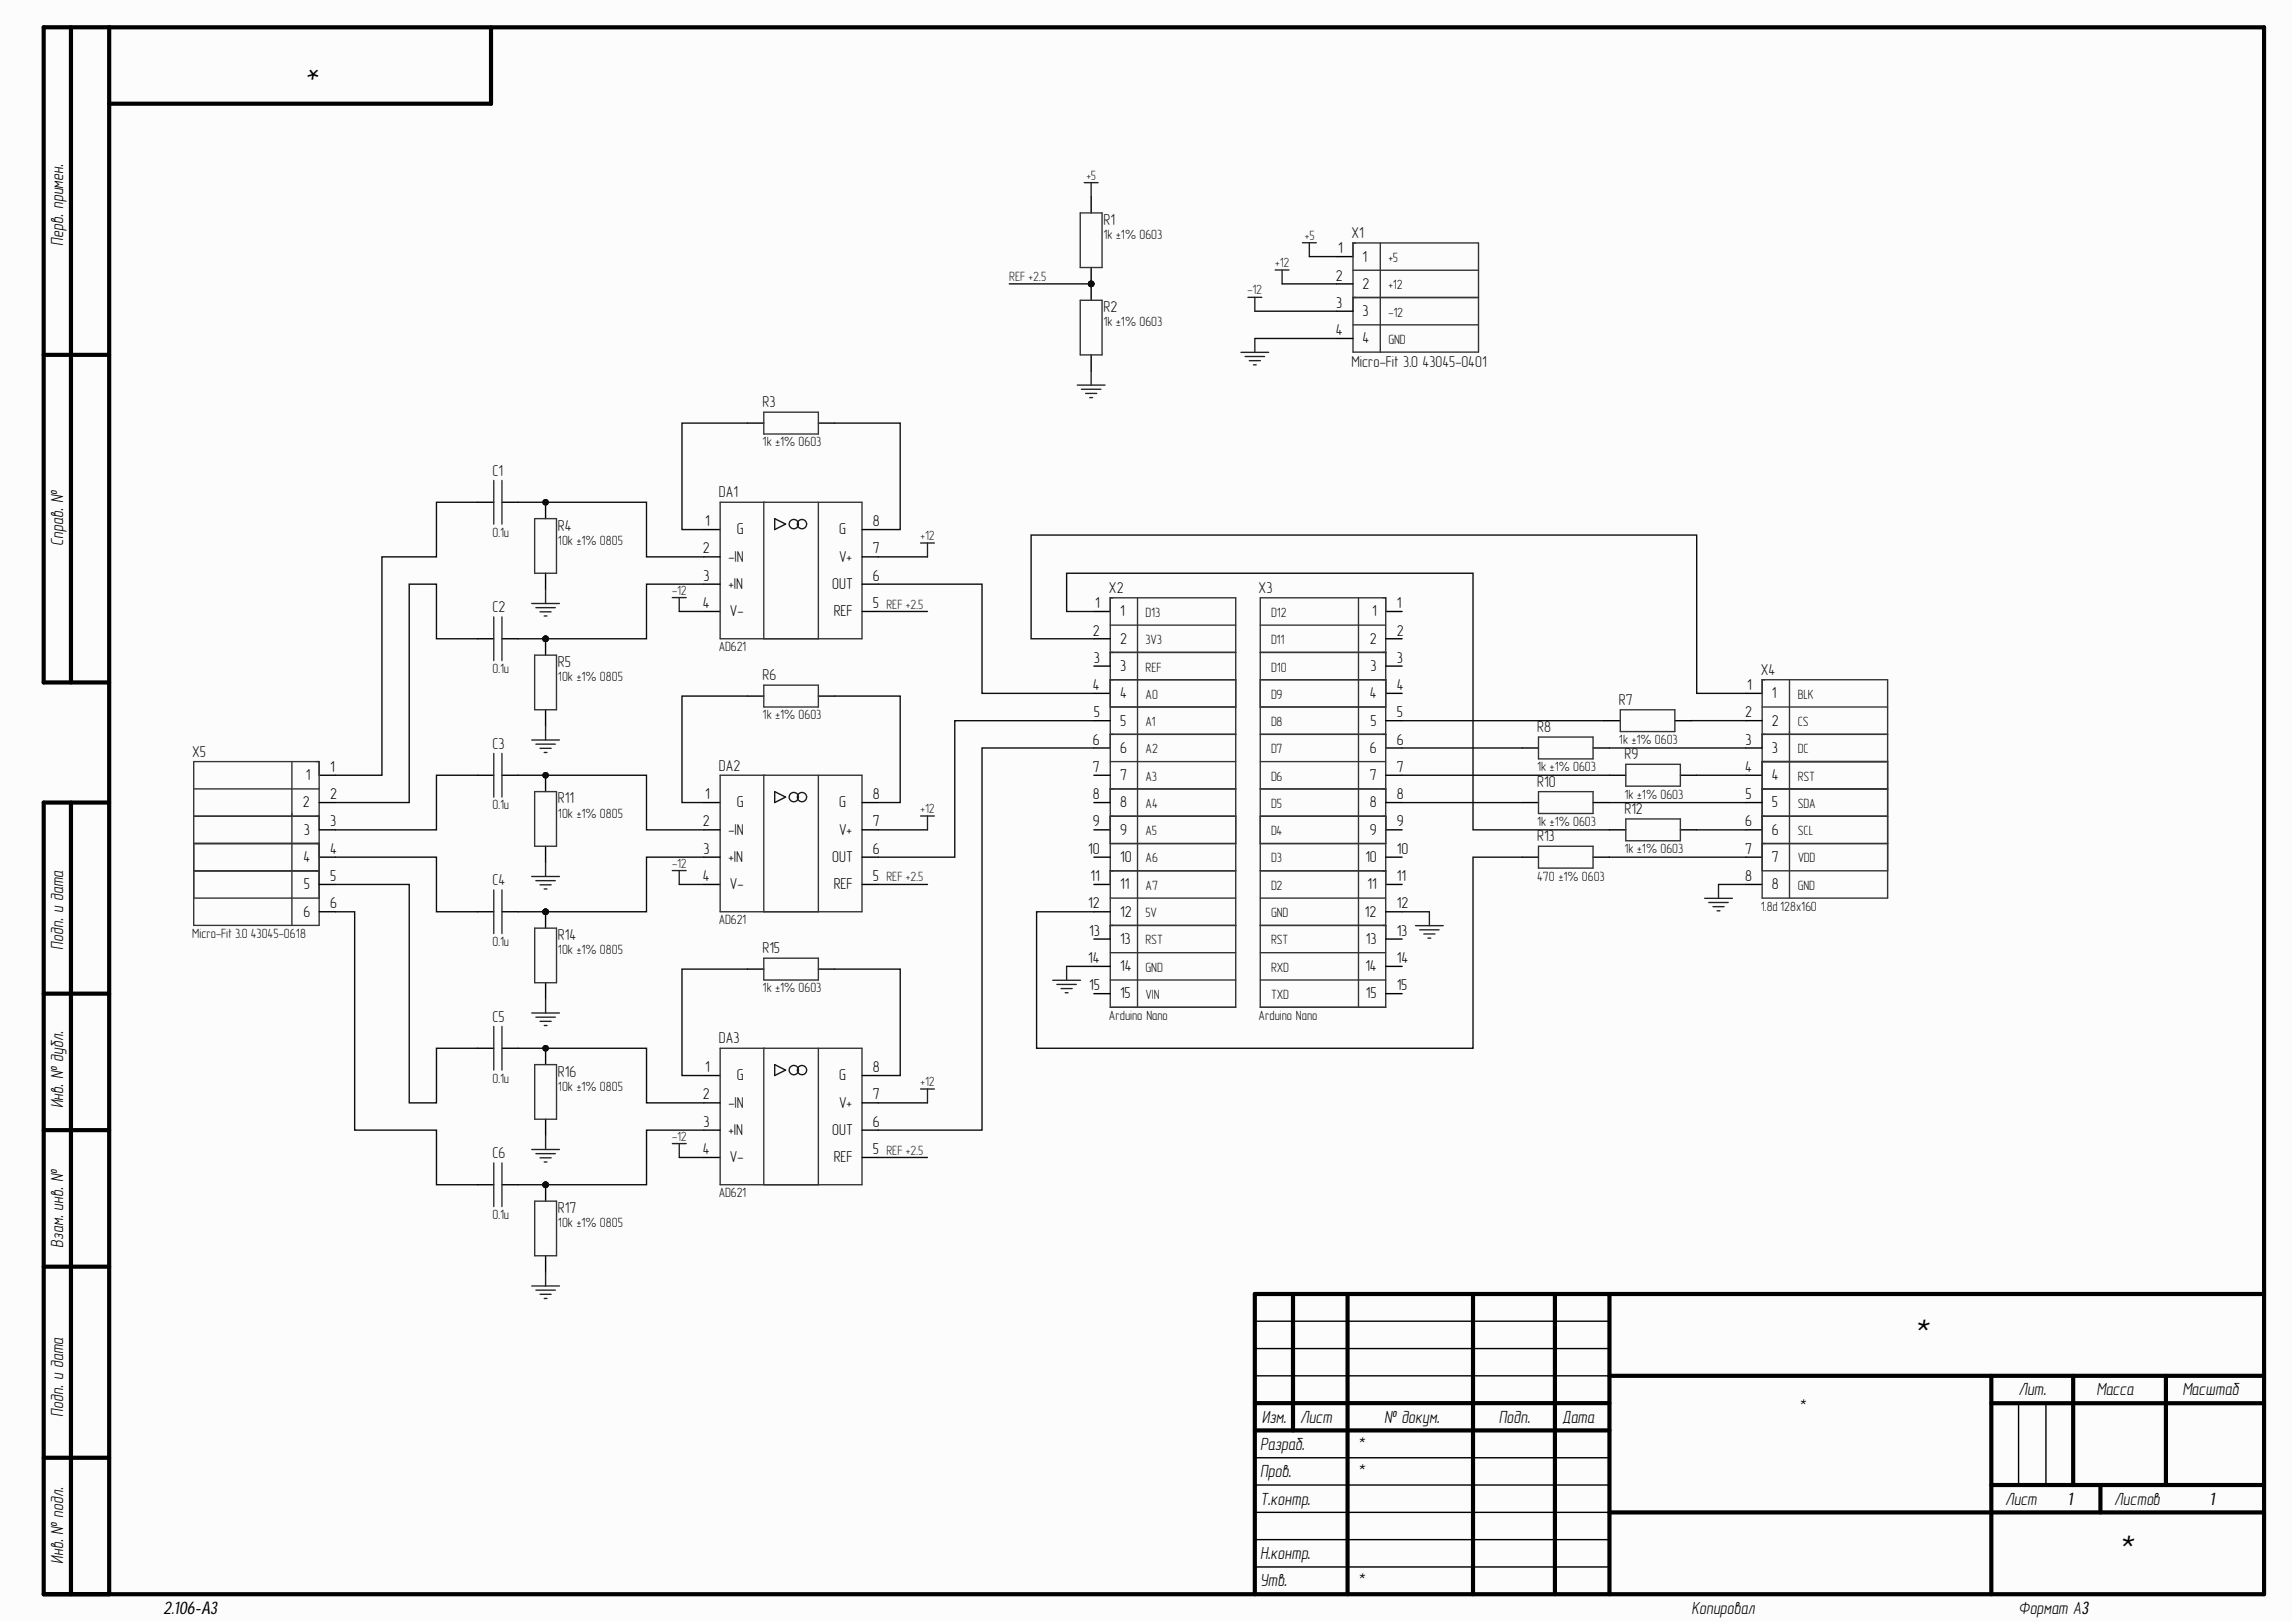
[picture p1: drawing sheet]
<svg xmlns="http://www.w3.org/2000/svg" width="420mm" height="297mm" viewBox="0 0 420 297" stroke-linecap="round" stroke-linejoin="round" font-family="sans-serif">
<defs><g id="words">
<g font-size="7">
<text x="350.1" y="246.6">*</text>
<text x="387.6" y="286.1">*</text>
</g>
<text font-size="6.6" x="59.4" y="9.9" transform="rotate(-180 59.4 9.9)">*</text>
<g font-size="3.3">
<text x="369.5" y="255.4">Лит.</text>
<text x="383.8" y="255.4">Масса</text>
<text x="399.6" y="255.4">Масштаб</text>
<text x="231" y="260.4">Изм.</text>
<text x="238" y="260.4">Лист</text>
<text x="253.4" y="260.4">№ докум.</text>
<text x="274.4" y="260.4">Подп.</text>
<text x="286" y="260.4">Дата</text>
<text x="329.2" y="258.4">*</text>
<text x="230.7" y="265.4">Разраб.</text>
<text x="248.4" y="265.4">*</text>
<text x="230.7" y="270.4">Пров.</text>
<text x="230.7" y="275.4">Т.контр.</text>
<text x="248.4" y="270.4">*</text>
<text x="367.1" y="275.4">Лист</text>
<text x="378.6" y="275.4">1</text>
<text x="387" y="275.4">Листов</text>
<text x="404.6" y="275.4">1</text>
<text x="230.7" y="285.3">Н.контр.</text>
<text x="230.7" y="290.3">Утв.</text>
<text x="248.4" y="290.3">*</text>
<text x="29.9" y="295.3">2.106-A3</text>
<text x="309.7" y="295.3">Копировал</text>
<text x="369.5" y="295.3">Формат А3</text>
</g>
<g font-size="3.2">
<text x="11.6" y="45" transform="rotate(-90 11.6 45)">Перв. примен.</text>
<text x="11.6" y="99.9" transform="rotate(-90 11.6 99.9)">Справ. №</text>
<text x="11.6" y="173.8" transform="rotate(-90 11.6 173.8)">Подп. и дата</text>
<text x="11.6" y="202.9" transform="rotate(-90 11.6 202.9)">Инв. № дубл.</text>
<text x="11.6" y="228.3" transform="rotate(-90 11.6 228.3)">Взам. инв. №</text>
<text x="11.6" y="259.3" transform="rotate(-90 11.6 259.3)">Подп. и дата</text>
<text x="11.6" y="286.3" transform="rotate(-90 11.6 286.3)">Инв. № подл.</text>
</g>
<g font-size="2.9" fill="#0e0e0e">
<text x="202" y="41.1">R1</text>
<text x="247.4" y="43.6">X1</text>
<text x="202" y="57.1">R2</text>
<text x="247.4" y="67.1">Micro-Fit 3.0 43045-0401</text>
<text x="139.6" y="74.5">R3</text>
<text x="90.1" y="87">C1</text>
<text x="131.6" y="91">DA1</text>
<text x="102.2" y="97.1">R4</text>
<text x="90.1" y="112">C2</text>
<text x="203" y="108.5">X2</text>
<text x="230.4" y="108.5">X3</text>
<text x="102.2" y="122.1">R5</text>
<text x="139.6" y="124.5">R6</text>
<text x="322.4" y="123.5">X4</text>
<text x="296.4" y="129">R7</text>
<text x="90.1" y="137">C3</text>
<text x="281.4" y="134">R8</text>
<text x="35.2" y="138.5">X5</text>
<text x="131.6" y="141">DA2</text>
<text x="281.4" y="144">R10</text>
<text x="297.4" y="139">R9</text>
<text x="102.2" y="147">R11</text>
<text x="297.4" y="149">R12</text>
<text x="281.4" y="154">R13</text>
<text x="90.1" y="162">C4</text>
<text x="102.2" y="172.1">R14</text>
<text x="139.6" y="174.4">R15</text>
<text x="90.1" y="187">C5</text>
<text x="131.6" y="190.9">DA3</text>
<text x="102.2" y="197">R16</text>
<text x="90.1" y="211.9">C6</text>
<text x="102.2" y="222">R17</text>
</g>
<g font-size="2.9">
<text x="245" y="46.4">1</text>
<text x="249.5" y="47.9">1</text>
<text x="244.6" y="51.3">2</text>
<text x="249.5" y="52.9">2</text>
<text x="244.6" y="56.3">3</text>
<text x="249.5" y="57.9">3</text>
<text x="244.6" y="61.3">4</text>
<text x="249.5" y="62.8">4</text>
<text x="128.7" y="101.3">2</text>
<text x="129.1" y="96.3">1</text>
<text x="134.9" y="97.8">G</text>
<text x="153.7" y="97.8">G</text>
<text x="159.8" y="101.3">7</text>
<text x="159.8" y="96.3">8</text>
<text x="128.8" y="106.2">3</text>
<text x="133.4" y="102.8">-IN</text>
<text x="133.4" y="107.8">+IN</text>
<text x="152.4" y="107.8">OUT</text>
<text x="153.7" y="102.8">V+</text>
<text x="159.8" y="106.2">6</text>
<text x="128.7" y="111.2">4</text>
<text x="133.6" y="112.8">V-</text>
<text x="152.6" y="112.8">REF</text>
<text x="159.8" y="111.2">5</text>
<text x="200.5" y="111.2">1</text>
<text x="205.1" y="112.8">1</text>
<text x="251.2" y="112.8">1</text>
<text x="255.7" y="111.2">1</text>
<text x="200.1" y="116.3">2</text>
<text x="205.1" y="117.8">2</text>
<text x="250.8" y="117.8">2</text>
<text x="255.7" y="116.3">2</text>
<text x="200.2" y="121.3">3</text>
<text x="205.1" y="122.8">3</text>
<text x="250.9" y="122.8">3</text>
<text x="255.7" y="121.3">3</text>
<text x="200.1" y="126.3">4</text>
<text x="200.2" y="131.3">5</text>
<text x="205.1" y="127.8">4</text>
<text x="250.8" y="127.8">4</text>
<text x="255.7" y="126.3">4</text>
<text x="255.7" y="131.3">5</text>
<text x="319.5" y="131.3">2</text>
<text x="319.9" y="126.3">1</text>
<text x="324.4" y="127.8">1</text>
<text x="200.1" y="136.3">6</text>
<text x="205.1" y="132.8">5</text>
<text x="205.1" y="137.8">6</text>
<text x="250.8" y="137.8">6</text>
<text x="250.9" y="132.8">5</text>
<text x="255.7" y="136.3">6</text>
<text x="319.6" y="136.3">3</text>
<text x="324.4" y="132.8">2</text>
<text x="324.4" y="137.8">3</text>
<text x="56" y="142.8">1</text>
<text x="60.5" y="141.3">1</text>
<text x="200.1" y="141.3">7</text>
<text x="205.1" y="142.8">7</text>
<text x="250.8" y="142.8">7</text>
<text x="255.7" y="141.3">7</text>
<text x="319.5" y="141.3">4</text>
<text x="324.4" y="142.8">4</text>
<text x="55.5" y="147.8">2</text>
<text x="60.5" y="146.3">2</text>
<text x="129.1" y="146.3">1</text>
<text x="134.9" y="147.8">G</text>
<text x="153.7" y="147.8">G</text>
<text x="159.8" y="146.3">8</text>
<text x="200.1" y="146.3">8</text>
<text x="205.1" y="147.8">8</text>
<text x="250.8" y="147.8">8</text>
<text x="255.7" y="146.3">8</text>
<text x="319.6" y="146.3">5</text>
<text x="324.4" y="147.8">5</text>
<text x="55.6" y="152.8">3</text>
<text x="60.5" y="151.3">3</text>
<text x="128.7" y="151.3">2</text>
<text x="133.4" y="152.8">-IN</text>
<text x="153.7" y="152.8">V+</text>
<text x="159.8" y="151.3">7</text>
<text x="200.1" y="151.3">9</text>
<text x="205.1" y="152.8">9</text>
<text x="250.8" y="152.8">9</text>
<text x="255.7" y="151.3">9</text>
<text x="319.5" y="151.3">6</text>
<text x="324.4" y="152.8">6</text>
<text x="55.6" y="157.8">4</text>
<text x="60.5" y="156.2">4</text>
<text x="60.5" y="161.2">5</text>
<text x="128.7" y="161.2">4</text>
<text x="128.8" y="156.2">3</text>
<text x="133.4" y="157.8">+IN</text>
<text x="152.4" y="157.8">OUT</text>
<text x="159.8" y="161.2">5</text>
<text x="159.8" y="156.2">6</text>
<text x="199.2" y="156.2">10</text>
<text x="199.7" y="161.2">11</text>
<text x="205.1" y="157.8">10</text>
<text x="250" y="157.8">10</text>
<text x="255.7" y="156.2">10</text>
<text x="255.7" y="161.2">11</text>
<text x="319.5" y="161.2">8</text>
<text x="319.5" y="156.2">7</text>
<text x="324.4" y="157.8">7</text>
<text x="55.6" y="167.8">6</text>
<text x="55.6" y="162.8">5</text>
<text x="60.5" y="166.2">6</text>
<text x="133.6" y="162.8">V-</text>
<text x="152.6" y="162.8">REF</text>
<text x="199.2" y="166.2">12</text>
<text x="205.1" y="162.8">11</text>
<text x="205.1" y="167.8">12</text>
<text x="249.9" y="167.8">12</text>
<text x="250.4" y="162.8">11</text>
<text x="255.7" y="166.2">12</text>
<text x="324.4" y="162.8">8</text>
<text x="199.4" y="171.2">13</text>
<text x="205.1" y="172.7">13</text>
<text x="250.1" y="172.7">13</text>
<text x="255.7" y="171.2">13</text>
<text x="199.2" y="176.2">14</text>
<text x="205.1" y="177.7">14</text>
<text x="250" y="177.7">14</text>
<text x="255.7" y="176.2">14</text>
<text x="199.4" y="181.2">15</text>
<text x="205.1" y="182.7">15</text>
<text x="250.1" y="182.7">15</text>
<text x="255.7" y="181.2">15</text>
<text x="129.1" y="196.2">1</text>
<text x="134.9" y="197.7">G</text>
<text x="153.7" y="197.7">G</text>
<text x="159.8" y="196.2">8</text>
<text x="128.7" y="201.2">2</text>
<text x="133.4" y="202.8">-IN</text>
<text x="153.7" y="202.8">V+</text>
<text x="159.8" y="201.2">7</text>
<text x="128.8" y="206.2">3</text>
<text x="133.4" y="207.8">+IN</text>
<text x="152.4" y="207.8">OUT</text>
<text x="159.8" y="206.2">6</text>
<text x="128.7" y="211.2">4</text>
<text x="133.6" y="212.8">V-</text>
<text x="152.6" y="212.8">REF</text>
<text x="159.8" y="211.2">5</text>
</g>
<g font-size="2.5" fill="#262626">
<text x="198.9" y="32.9">+5</text>
<text x="238.9" y="43.9">+5</text>
<text x="184.8" y="51.4">REF +2.5</text>
<text x="228.4" y="53.9">-12</text>
<text x="233.5" y="48.9">+12</text>
<text x="168.5" y="98.9">+12</text>
<text x="123" y="108.9">-12</text>
<text x="162.3" y="111.4">REF +2.5</text>
<text x="168.5" y="148.8">+12</text>
<text x="123" y="158.8">-12</text>
<text x="162.3" y="161.3">REF +2.5</text>
<text x="168.5" y="198.8">+12</text>
<text x="123" y="208.8">-12</text>
<text x="162.3" y="211.3">REF +2.5</text>
</g>
<g font-size="2.5" fill="#0e0e0e">
<text x="202" y="43.8">1k ±1% 0603</text>
<text x="254.2" y="48">+5</text>
<text x="254.2" y="52.9">+12</text>
<text x="202" y="59.7">1k ±1% 0603</text>
<text x="254.2" y="57.9">-12</text>
<text x="254.2" y="62.9">GND</text>
<text x="139.6" y="81.7">1k ±1% 0603</text>
<text x="90.1" y="98.2">0.1u</text>
<text x="102.2" y="99.7">10k ±1% 0805</text>
<text x="209.7" y="112.8">D13</text>
<text x="232.7" y="112.8">D12</text>
<text x="131.6" y="119.2">AD621</text>
<text x="209.7" y="117.9">3V3</text>
<text x="232.7" y="117.9">D11</text>
<text x="90.1" y="123.2">0.1u</text>
<text x="102.2" y="124.7">10k ±1% 0805</text>
<text x="209.7" y="122.9">REF</text>
<text x="232.7" y="122.9">D10</text>
<text x="139.6" y="131.6">1k ±1% 0603</text>
<text x="209.7" y="127.9">A0</text>
<text x="232.7" y="127.9">D9</text>
<text x="329.1" y="127.9">BLK</text>
<text x="209.7" y="132.9">A1</text>
<text x="209.7" y="137.9">A2</text>
<text x="232.7" y="132.9">D8</text>
<text x="232.7" y="137.9">D7</text>
<text x="296.4" y="136.2">1k ±1% 0603</text>
<text x="329.1" y="132.9">CS</text>
<text x="329.1" y="137.9">DC</text>
<text x="209.7" y="142.9">A3</text>
<text x="232.7" y="142.9">D6</text>
<text x="281.4" y="141.2">1k ±1% 0603</text>
<text x="329.1" y="142.9">RST</text>
<text x="90.1" y="148.1">0.1u</text>
<text x="102.2" y="149.7">10k ±1% 0805</text>
<text x="209.7" y="147.9">A4</text>
<text x="232.7" y="147.9">D5</text>
<text x="297.4" y="146.2">1k ±1% 0603</text>
<text x="329.1" y="147.9">SDA</text>
<text x="209.7" y="152.9">A5</text>
<text x="232.7" y="152.9">D4</text>
<text x="281.4" y="151.2">1k ±1% 0603</text>
<text x="329.1" y="152.9">SCL</text>
<text x="209.7" y="157.9">A6</text>
<text x="232.7" y="157.9">D3</text>
<text x="281.4" y="161.2">470 ±1% 0603</text>
<text x="297.4" y="156.2">1k ±1% 0603</text>
<text x="329.1" y="157.9">VDD</text>
<text x="209.7" y="162.8">A7</text>
<text x="209.7" y="167.8">5V</text>
<text x="232.7" y="162.8">D2</text>
<text x="232.7" y="167.8">GND</text>
<text x="322.4" y="166.7">1.8d 128x160</text>
<text x="329.1" y="162.8">GND</text>
<text x="35.2" y="171.6">Micro-Fit 3.0 43045-0618</text>
<text x="90.1" y="173.2">0.1u</text>
<text x="131.6" y="169.1">AD621</text>
<text x="209.7" y="172.8">RST</text>
<text x="232.7" y="172.8">RST</text>
<text x="102.2" y="174.7">10k ±1% 0805</text>
<text x="209.7" y="177.8">GND</text>
<text x="232.7" y="177.8">RXD</text>
<text x="139.6" y="181.6">1k ±1% 0603</text>
<text x="209.7" y="182.8">VIN</text>
<text x="232.7" y="182.8">TXD</text>
<text x="203" y="186.6">Arduino Nano</text>
<text x="230.4" y="186.6">Arduino Nano</text>
<text x="90.1" y="198.1">0.1u</text>
<text x="102.2" y="199.6">10k ±1% 0805</text>
<text x="131.6" y="219.1">AD621</text>
<text x="90.1" y="223.1">0.1u</text>
<text x="102.2" y="224.6">10k ±1% 0805</text>
</g>
</g></defs>
<g fill="#fcfcfc">
<path d="M0 0h419.5v296.8h-419.5z" fill-rule="evenodd"/>
<path d="M0 0h419.5v296.8h-419.5z" fill-rule="evenodd"/>
</g>
<g fill="none" stroke="#000" stroke-width=".76">
<path d="M13 5v119.9M20 5v286.8M89.9 5v14h-69.9M8 64.9h12M20 124.9h-12v-119.9h406.5v286.8h-406.5v-144.9h12M13 146.9v144.9M8 181.9h12M8 206.8h12M8 231.8h12M236.7 236.8v25M246.7 236.8v55M269.7 236.8v55"/>
<path d="M284.7 236.8v55M294.7 236.8v55M414.5 236.8h-184.8v55M229.7 256.8h65M294.7 251.8h119.8M364.6 256.8h49.9M364.6 251.8v40M379.6 251.8v20M396.5 251.8v20M8 266.8h12M229.7 261.8h65M294.7 276.8h119.8"/>
<path d="M364.6 271.8h49.9M384.6 271.8v5"/>
</g>
<g fill="none" stroke="#000" stroke-width=".25">
<path d="M136.8 77.4h3M149.8 77.4h3M87.4 91.9h3M91.9 91.9h3M99.9 91.9v3M87.4 116.9h3M91.9 116.9h3M99.9 104.9v3M200.3 111.9h3M200.3 116.9h3M253.7 111.9h3M253.7 116.9h3"/>
<path d="M200.3 121.9h3M200.3 126.9h3M200.3 131.9h3M200.3 136.9h3M253.7 121.9h3M253.7 126.9h3M253.7 131.9h3M253.7 136.9h3M200.3 141.9h3M200.3 146.9h3M200.3 151.9h3M200.3 156.9h3"/>
<path d="M253.7 141.9h3M253.7 146.9h3M253.7 151.9h3M253.7 156.9h3M200.3 161.9h3M200.3 166.9h3M200.3 171.9h3M200.3 176.9h3M253.7 161.9h3M253.7 166.9h3M253.7 171.9h3M253.7 176.9h3"/>
<path d="M200.3 181.9h3M253.7 181.9h3M229.7 251.8h65M229.7 246.8h65M229.7 241.8h65M369.6 256.8v15M374.6 256.8v15M229.7 276.8h65M229.7 271.8h65M229.7 266.8h65M229.7 286.8h65M229.7 281.8h65"/>
</g>
<g fill="none" stroke="#353535" stroke-width=".25">
<path d="M203.3 109.4h22.9v75h-22.9zM203.3 119.4h22.9M203.3 114.4h22.9M208.3 109.4v75M230.7 109.4h23v75h-23zM230.7 119.4h23M230.7 114.4h23M248.7 109.4v75M203.3 129.4h22.9M203.3 124.4h22.9M203.3 134.4h22.9M203.3 139.4h22.9"/>
<path d="M230.7 129.4h23M230.7 124.4h23M230.7 134.4h23M230.7 139.4h23M203.3 144.4h22.9M203.3 154.4h22.9M203.3 149.4h22.9M203.3 159.4h22.9M230.7 144.4h23M230.7 154.4h23M230.7 149.4h23M230.7 159.4h23"/>
<path d="M203.3 169.4h22.9M203.3 164.4h22.9M203.3 174.4h22.9M203.3 179.4h22.9M230.7 169.4h23M230.7 164.4h23M230.7 174.4h23M230.7 179.4h23"/>
</g>
<path d="M139.8 75.4h10v4h-10zM90.4 87.9v8M91.9 87.9v8M97.9 94.9h4v10h-4zM90.4 112.9v8M91.9 112.9v8" fill="none" stroke="#343434" stroke-width=".25"/>
<circle cx="99.9" cy="116.9" r=".51" fill="#0e0e0e"/>
<circle cx="99.9" cy="116.9" r=".51" fill="none" stroke="#0e0e0e" stroke-width=".18"/>
<path d="M99.9 116.9v3M99.9 129.9v3" fill="none" stroke="#000" stroke-width=".25"/>
<circle cx="99.9" cy="116.9" r=".51" fill="#0e0e0e"/>
<circle cx="99.9" cy="116.9" r=".51" fill="none" stroke="#0e0e0e" stroke-width=".18"/>
<path d="M97.9 119.9h4v10h-4zM90.4 137.9v8M91.9 137.9v8M139.8 125.4h10v4h-10zM97.9 144.9h4v10h-4zM90.4 162.9v8M91.9 162.9v8" fill="none" stroke="#343434" stroke-width=".25"/>
<g fill="none" stroke="#000" stroke-width=".25">
<path d="M136.8 127.4h3M149.8 127.4h3M58.4 141.9h3M58.4 146.9h3M58.4 151.9h3M58.4 156.9h3M87.4 141.9h3M91.9 141.9h3M99.9 141.9v3M99.9 154.9v3M58.4 166.9h3M58.4 161.9h3"/>
<path d="M87.4 166.9h3M91.9 166.9h3"/>
</g>
<path d="M35.5 139.4h22.9v30h-22.9zM53.4 139.4v30M35.5 149.4h22.9M35.5 144.4h22.9M35.5 159.4h22.9M35.5 154.4h22.9M35.5 164.4h22.9" fill="none" stroke="#353535" stroke-width=".25"/>
<circle cx="99.9" cy="166.9" r=".51" fill="#0e0e0e"/>
<circle cx="99.9" cy="166.9" r=".51" fill="none" stroke="#0e0e0e" stroke-width=".18"/>
<path d="M99.9 166.9v3M99.9 179.9v3" fill="none" stroke="#000" stroke-width=".25"/>
<circle cx="99.9" cy="166.9" r=".51" fill="#0e0e0e"/>
<circle cx="99.9" cy="166.9" r=".51" fill="none" stroke="#0e0e0e" stroke-width=".18"/>
<path d="M97.9 169.9h4v10h-4zM139.8 175.4h10v4h-10zM90.4 187.9v7.9M91.9 187.9v7.9M97.9 194.8h4v10h-4zM90.4 212.8v8M91.9 212.8v8" fill="none" stroke="#343434" stroke-width=".25"/>
<path d="M136.8 177.4h3M149.8 177.4h3M87.4 191.9h3M91.9 191.9h3M99.9 191.9v2.9M87.4 216.8h3M91.9 216.8h3M99.9 204.8v3" fill="none" stroke="#000" stroke-width=".25"/>
<circle cx="99.9" cy="216.8" r=".51" fill="#0e0e0e"/>
<circle cx="99.9" cy="216.8" r=".51" fill="none" stroke="#0e0e0e" stroke-width=".18"/>
<path d="M99.9 216.8v3M99.9 229.8v3" fill="none" stroke="#000" stroke-width=".25"/>
<circle cx="99.9" cy="216.8" r=".51" fill="#0e0e0e"/>
<circle cx="99.9" cy="216.8" r=".51" fill="none" stroke="#0e0e0e" stroke-width=".18"/>
<path d="M281.7 134.9h10v4h-10zM296.6 129.9h10v4h-10zM297.7 139.9h9.9v4h-9.9zM97.9 219.8h4v10h-4z" fill="none" stroke="#343434" stroke-width=".25"/>
<g fill="none" stroke="#000" stroke-width=".25">
<path d="M128.9 96.9h2.9M157.8 96.9h3M128.9 111.9h2.9M128.9 101.9h2.9M128.9 106.9h2.9M157.8 111.9h3M157.8 101.9h3M157.8 106.9h3M278.7 136.9h3M291.7 136.9h3M293.7 131.9h2.9M306.6 131.9h3"/>
<path d="M319.6 126.9h3M319.6 131.9h3M319.6 136.9h3M128.9 151.9h2.9M128.9 146.9h2.9M128.9 156.9h2.9M157.8 151.9h3M157.8 146.9h3M157.8 156.9h3M294.7 141.9h3M307.6 141.9h3M319.6 141.9h3"/>
<path d="M319.6 151.9h3M319.6 146.9h3M319.6 156.9h3M128.9 161.9h2.9M157.8 161.9h3M319.6 161.9h3M128.9 196.8h2.9M157.8 196.8h3M128.9 211.8h2.9M128.9 201.8h2.9M128.9 206.8h2.9M157.8 211.8h3"/>
<path d="M157.8 201.8h3M157.8 206.8h3"/>
</g>
<g fill="none" stroke="#353535" stroke-width=".25">
<path d="M131.8 91.9h26v25h-26zM139.8 91.9h.1M139.8 91.9v25M149.8 91.9v25M322.6 124.4h23v40h-23zM322.6 134.4h23M322.6 129.4h23M322.6 139.4h23M327.6 124.4v40M131.8 141.9h26v25h-26zM139.8 141.9h.1M139.8 141.9v25"/>
<path d="M149.8 141.9v25M322.6 144.4h23M322.6 154.4h23M322.6 149.4h23M322.6 159.4h23M131.8 191.9h26v24.9h-26zM139.8 191.9h.1M139.8 191.9v24.9M149.8 191.9v24.9"/>
</g>
<path d="M141.8 94.9l2 1-2 1zM141.8 144.9l2 1-2 1zM141.8 194.8l2 1-2 1z" fill="none" stroke="#151515" stroke-width=".25"/>
<path d="M146.2 95.8a.85 .85 0 0 0-1.3-.6 .85 .85 0 0 0 0 1.5 .85 .85 0 0 0 1.3-.8M147.7 95.8a.85 .85 0 0 0-1.4-.6 .85 .85 0 0 0 .2 1.5 .85 .85 0 0 0 1.2-.9M146.2 145.8a.85 .85 0 0 0-1.3-.6 .85 .85 0 0 0 0 1.4 .85 .85 0 0 0 1.3-.7M147.7 145.7a.85 .85 0 0 0-1.4-.5 .85 .85 0 0 0 .2 1.4 .85 .85 0 0 0 1.2-.8M146.2 195.7a.85 .85 0 0 0-1.4-.5 .85 .85 0 0 0 .2 1.5 .85 .85 0 0 0 1.2-.9M147.7 195.7a.85 .85 0 0 0-1.4-.4 .85 .85 0 0 0 .3 1.4 .85 .85 0 0 0 1.1-.9" fill="none" stroke="#1c1c1c" stroke-width=".25"/>
<path d="M168.5 99.4h2.6M169.8 99.4v2.5M123.1 109.4h2.5M124.4 109.4v2.5M123.1 159.3h2.5M124.4 159.3v2.6M168.5 149.3h2.6M169.8 149.3v2.6M168.5 199.3h2.6M169.8 199.3v2.5M123.1 209.3h2.5M124.4 209.3v2.5" fill="none" stroke="#262626" stroke-width=".25"/>
<circle cx="199.8" cy="52" r=".51" fill="#0e0e0e"/>
<circle cx="199.8" cy="52" r=".51" fill="none" stroke="#0e0e0e" stroke-width=".18"/>
<path d="M199.8 49v3" fill="none" stroke="#000" stroke-width=".25"/>
<circle cx="199.8" cy="52" r=".51" fill="#0e0e0e"/>
<circle cx="199.8" cy="52" r=".51" fill="none" stroke="#0e0e0e" stroke-width=".18"/>
<path d="M199.8 36v3" fill="none" stroke="#000" stroke-width=".25"/>
<path d="M197.8 39h4v10h-4z" fill="none" stroke="#343434" stroke-width=".25"/>
<circle cx="199.8" cy="52" r=".51" fill="#0e0e0e"/>
<circle cx="199.8" cy="52" r=".51" fill="none" stroke="#0e0e0e" stroke-width=".18"/>
<path d="M199.8 52v3M199.8 65v2.9" fill="none" stroke="#000" stroke-width=".25"/>
<circle cx="199.8" cy="52" r=".51" fill="#0e0e0e"/>
<circle cx="199.8" cy="52" r=".51" fill="none" stroke="#0e0e0e" stroke-width=".18"/>
<path d="M197.8 55h4v10h-4zM281.7 144.9h10v4h-10zM281.7 154.9h10v4h-10zM297.7 149.9h9.9v4h-9.9z" fill="none" stroke="#343434" stroke-width=".25"/>
<g fill="none" stroke="#262626" stroke-width=".25">
<path d="M198.5 33.4h2.5M199.8 33.4v2.6M197.2 70.5h5.1M198 71.2h3.5M198.8 72h2M199.5 72.8h.5M199.8 67.9v2.6M192.7 179.4h5.1M195.3 176.9v2.5M259.2 169.4h5M259.9 170.2h3.6M260.7 170.9h2"/>
<path d="M261.4 171.7h.5M261.7 166.9v2.5M312.1 164.4h5.1M312.9 165.2h3.5M313.6 165.9h2M314.4 166.7h.5M314.6 161.9v2.5M193.5 180.2h3.6M194.3 180.9h2M195 181.7h.5"/>
</g>
<path d="M278.7 156.9h3M278.7 146.9h3M291.7 156.9h3M291.7 146.9h3M294.7 151.9h3M307.6 151.9h3" fill="none" stroke="#000" stroke-width=".25"/>
<path d="M128.9 106.9h-10.5v10h-18.5" fill="none" stroke="#0e0e0e" stroke-width=".25"/>
<circle cx="99.9" cy="116.9" r=".51" fill="#0e0e0e"/>
<circle cx="99.9" cy="116.9" r=".51" fill="none" stroke="#0e0e0e" stroke-width=".18"/>
<path d="M94.9 116.9h5" fill="none" stroke="#0e0e0e" stroke-width=".25"/>
<circle cx="99.9" cy="116.9" r=".51" fill="#0e0e0e"/>
<circle cx="99.9" cy="116.9" r=".51" fill="none" stroke="#0e0e0e" stroke-width=".18"/>
<path d="M136.8 77.4h-11.9v19.5h4M152.8 77.4h12v19.5h-4M128.9 156.9h-10.5v10h-18.5" fill="none" stroke="#0e0e0e" stroke-width=".25"/>
<circle cx="99.9" cy="166.9" r=".51" fill="#0e0e0e"/>
<circle cx="99.9" cy="166.9" r=".51" fill="none" stroke="#0e0e0e" stroke-width=".18"/>
<path d="M94.9 166.9h5" fill="none" stroke="#0e0e0e" stroke-width=".25"/>
<circle cx="99.9" cy="166.9" r=".51" fill="#0e0e0e"/>
<circle cx="99.9" cy="166.9" r=".51" fill="none" stroke="#0e0e0e" stroke-width=".18"/>
<path d="M136.8 127.4h-11.9v19.5h4M152.8 127.4h12v19.5h-4M128.9 206.8h-10.5v10h-18.5" fill="none" stroke="#0e0e0e" stroke-width=".25"/>
<circle cx="99.9" cy="216.8" r=".51" fill="#0e0e0e"/>
<circle cx="99.9" cy="216.8" r=".51" fill="none" stroke="#0e0e0e" stroke-width=".18"/>
<path d="M94.9 216.8h5" fill="none" stroke="#0e0e0e" stroke-width=".25"/>
<circle cx="99.9" cy="216.8" r=".51" fill="#0e0e0e"/>
<circle cx="99.9" cy="216.8" r=".51" fill="none" stroke="#0e0e0e" stroke-width=".18"/>
<path d="M184.8 52h15M124.4 111.9h4.5M160.8 101.9h9M160.8 151.9h9M124.4 161.9h4.5M136.8 177.4h-11.9v19.4h4M152.8 177.4h12v19.4h-4M124.4 211.8h4.5M160.8 201.8h9" fill="none" stroke="#0e0e0e" stroke-width=".25"/>
<circle cx="199.8" cy="52" r=".51" fill="#0e0e0e"/>
<circle cx="199.8" cy="52" r=".51" fill="none" stroke="#0e0e0e" stroke-width=".18"/>
<g fill="none" stroke="#0e0e0e" stroke-width=".25">
<path d="M87.4 91.9h-7.5v10h-10v40h-8.5M160.8 111.9h9M160.8 106.9h19v20h20.5M200.3 116.9h-11.5v-19h121.8v29h9M200.3 111.9h-5v-7h74.4v47h25M200.3 131.9h-25.5v25h-14M200.3 136.9h-20.5v69.9h-19M256.7 131.9h37M256.7 136.9h22M294.7 136.9h24.9M319.6 131.9h-10M61.4 156.9h18.5v10h7.5"/>
<path d="M61.4 146.9h13.5M87.4 141.9h-7.5v10h-18.5M256.7 141.9h38M256.7 146.9h22M278.7 156.9h-9v35h-79.9v-25h10.5M294.7 146.9h24.9M294.7 156.9h24.9M310.6 141.9h9M310.6 151.9h9M61.4 161.9h13.5v39.9h5v-9.9h7.5M61.4 166.9h3.5v39.9h15v10h7.5M160.8 161.9h9"/>
<path d="M195.3 176.9h5M256.7 166.9h5M314.6 161.9h5M99.9 191.9h.1M160.8 211.8h9"/>
</g>
<g fill="none" stroke="#262626" stroke-width=".25">
<path d="M97.3 110.5h5.1M98.1 111.2h3.6M98.9 112h2M99.6 112.7h.5M99.9 107.9v2.6M97.3 135.4h5.1M98.1 136.2h3.6M98.9 137h2M99.6 137.7h.5M99.9 132.9v2.5M99.9 157.9v2.5M97.3 160.4h5.1"/>
<path d="M98.1 161.2h3.6M98.9 161.9h2M99.6 162.7h.5M97.4 185.4h5M98.1 186.2h3.6M98.9 186.9h2M99.6 187.7h.5M99.9 182.9v2.5M97.4 210.4h5M98.1 211.1h3.6M98.9 211.9h2M99.6 212.7h.5"/>
<path d="M99.9 207.8v2.6M97.4 235.4h5M98.1 236.1h3.6M98.9 236.9h2M99.6 237.6h.5M99.9 232.8v2.6"/>
</g>
<circle cx="99.9" cy="191.9" r=".51" fill="#0e0e0e"/>
<circle cx="99.9" cy="191.9" r=".51" fill="none" stroke="#0e0e0e" stroke-width=".18"/>
<path d="M94.9 191.9h23.5v9.9h10.5" fill="none" stroke="#0e0e0e" stroke-width=".25"/>
<circle cx="99.9" cy="191.9" r=".51" fill="#0e0e0e"/>
<circle cx="99.9" cy="191.9" r=".51" fill="none" stroke="#0e0e0e" stroke-width=".18"/>
<circle cx="99.9" cy="141.9" r=".51" fill="#0e0e0e"/>
<circle cx="99.9" cy="141.9" r=".51" fill="none" stroke="#0e0e0e" stroke-width=".18"/>
<path d="M94.9 141.9h23.5v10h10.5" fill="none" stroke="#0e0e0e" stroke-width=".25"/>
<circle cx="99.9" cy="141.9" r=".51" fill="#0e0e0e"/>
<circle cx="99.9" cy="141.9" r=".51" fill="none" stroke="#0e0e0e" stroke-width=".18"/>
<circle cx="99.9" cy="91.9" r=".51" fill="#0e0e0e"/>
<circle cx="99.9" cy="91.9" r=".51" fill="none" stroke="#0e0e0e" stroke-width=".18"/>
<path d="M244.7 47h3M244.7 52h3M244.7 57h3M244.7 61.9h3" fill="none" stroke="#000" stroke-width=".25"/>
<path d="M247.7 44.5h23v19.9h-23zM247.7 54.5h23M247.7 49.5h23M247.7 59.5h23M252.7 44.5v19.9" fill="none" stroke="#353535" stroke-width=".25"/>
<path d="M94.9 91.9h23.5v10h10.5M87.4 116.9h-7.5v-10h-5v40" fill="none" stroke="#0e0e0e" stroke-width=".25"/>
<circle cx="99.9" cy="91.9" r=".51" fill="#0e0e0e"/>
<circle cx="99.9" cy="91.9" r=".51" fill="none" stroke="#0e0e0e" stroke-width=".18"/>
<path d="M228.5 54.4h2.5M229.7 54.4v2.6M233.5 49.4h2.5M234.7 49.4v2.6M238.4 44.4h2.6M239.7 44.4v2.6M227.2 64.5h5.1M228 65.2h3.5M228.7 66h2.1M229.5 66.8h.5M229.7 61.9v2.6" fill="none" stroke="#262626" stroke-width=".25"/>
<path d="M229.7 57h15M234.7 52h10M239.7 47h5M229.7 61.9h15" fill="none" stroke="#0e0e0e" stroke-width=".25"/>
<use href="#words"/>
</svg>
